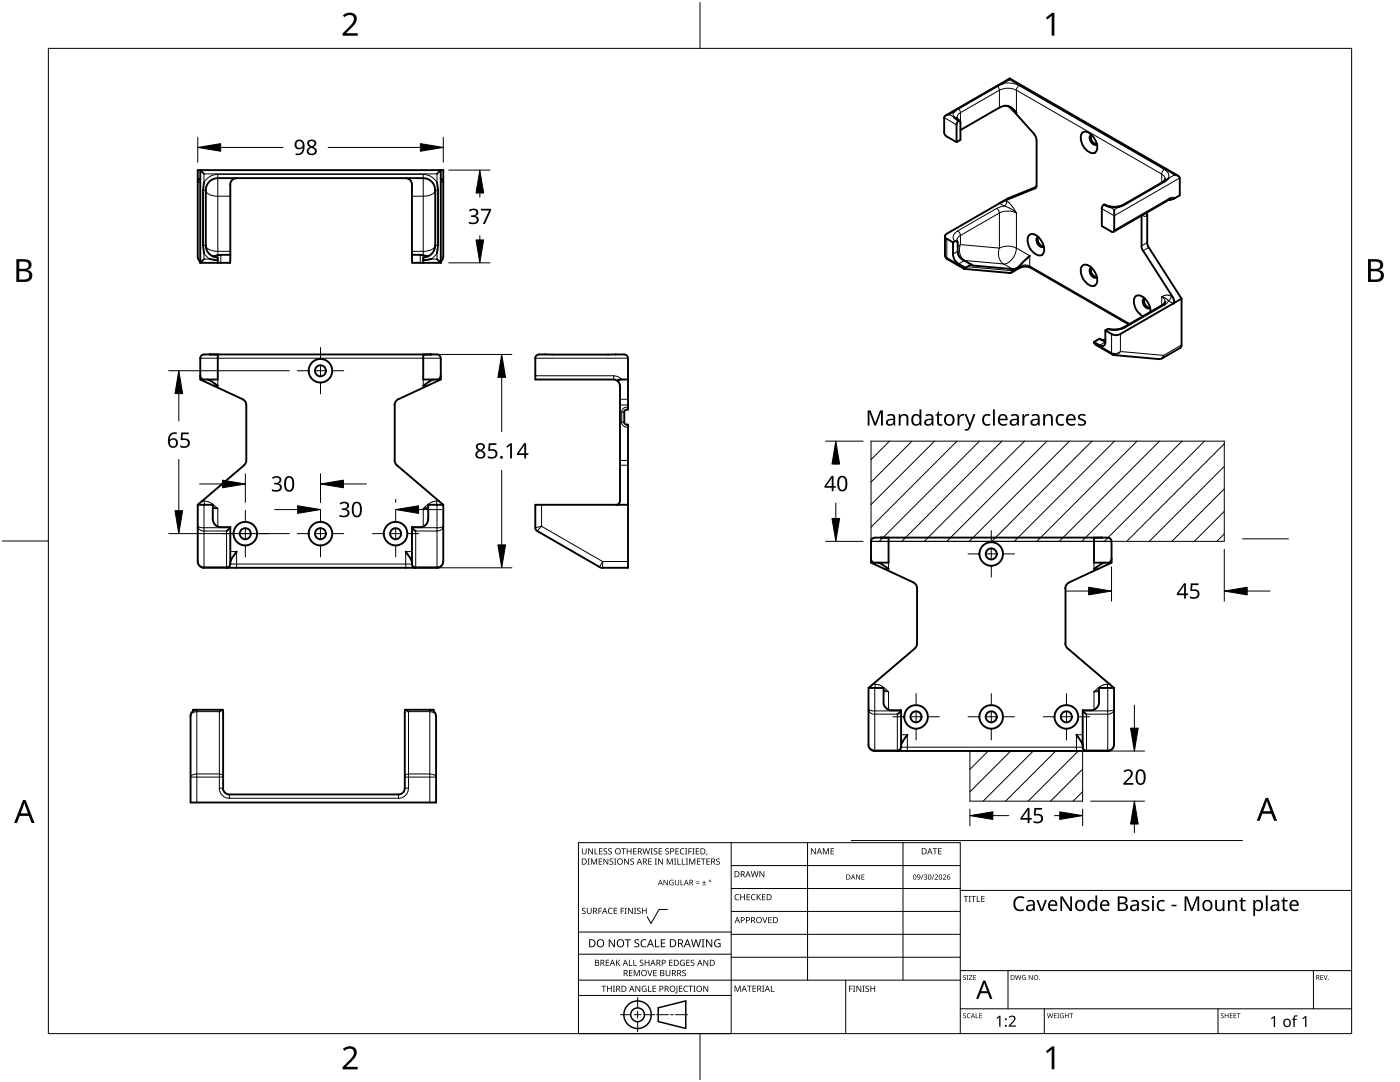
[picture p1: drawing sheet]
<svg xmlns="http://www.w3.org/2000/svg" width="279mm" height="216mm" viewBox="0 0 279 216" stroke-linecap="round" stroke-linejoin="round" font-family="sans-serif">
<g fill="none" stroke="#000" stroke-width=".38">
<path d="M200.3 16.6l-1.2 .6-7.8 4.5M201.5 15.7l-12.8 7.3M201.5 15.7l33.6 19.4M201.5 15.7v.2M40 35.6l-.3 .2-.2 .5M40.7 36.4l-.2 1.5v11l.2 1.6M40.7 34.7l-.7-.8v18.5M40.7 36.4h.1M43.4 35.6a2.38 2.38 0 0 0-2.3 2.4v10.9M47.2 35.6a1.28 1.28 0 0 0-1.3 1.2l.1 15.1M80.9 35.6a1.24 1.24 0 0 1 1.3 1.2v15.1M84.5 35.6a2.33 2.33 0 0 1 2.3 2.4"/>
<path d="M84.5 35.5h-41M86.9 37.9v11M87.2 36.4h.1M87.2 34.7l.8-.8v18.5M87.2 36.4l.2 1.5v11l-.2 1.6M87.9 35.6a.64 .64 0 0 1 .5 .7M188.4 23.5v2.8l.2 .6 .3 .4 2 1.1M189.5 22.9a.92 .92 0 0 0-1.1 .6M190.3 23.4h.1M190.3 23.4l1 .7M190.9 24.9v3.5M191 23.5l.5 .6"/>
<path d="M191.3 21.7l-1 .7M191.6 24.5v-.3l-.3-.1-.4 .8M191.7 24.4v3.5l-.8 .5M199.5 21.5l-7.8 4.5M201.2 21.2l1.1 1M201.2 21.2l-.2-.1a2.2 2.2 0 0 0-1.6 .4M201.2 21.2l1 .5 .6 .8M202.3 22.2l4.1 4.5M202.8 22.5h.1M206.3 26.8l.5 .9 .1 9.3M206.8 37.3l-5.6 2.3-12.3 7.1a.53 .53 0 0 0-.3 .5 .53 .53 0 0 0 .3 .5l1.3 .7M206.8 37l-.2 .6-6 2.4"/>
<path d="M215.9 26.6a1.44 1.44 0 0 1 2.2 .6 2.76 2.76 0 0 1 .7 3 1.15 1.15 0 0 1-1.9-.2 3.1 3.1 0 0 1-1-3.4zM217.8 26.9a1.38 1.38 0 0 0 1.1 1.9M217.8 26.9l-.1 .1a1.27 1.27 0 0 0 1.1 1.9l.1-.2M232.5 35.7l-.5 .6-8 4.6-1.7 .4-1.5-.3a.51 .51 0 0 0-.7-.1 .51 .51 0 0 0-.2 .6v.2M233.2 35.6l-1 .7-7.7 4.5-1.3 .5M233.5 39.8l-11.3 6.5M233.5 39.8h.1M234.4 34.9a.85 .85 0 0 1 1 .6M235.4 35.5v3.5l-1.2 .7-.7 .1M39.5 51.2l.1 .6 .4 .4M39.5 51.2v-17.3h49v17.3M40.7 50.5h.1"/>
<path d="M40.7 51.7l-.7 .7M41.1 49a2.39 2.39 0 0 0 2.3 2.4l.1 1M41.9 51.7h.1M41.9 51.7l1.6 .2M42.5 51.1h.1M43.5 50.9l-1 .2M44 50.9l-.6 .1M45.9 51.9v.6l-5.9-.1M46 50.8h-1.9M82.2 51.9l.1 .6 5.7-.1M82.2 50.8h1.7M83.9 50.9l.6 .1"/>
<path d="M84.5 50.9l.9 .2M85.4 51.1h.1M85.5 51.1h-.1M86 51.7l-1.5 .2M86 51.7h.1M86.8 49a2.33 2.33 0 0 1-2.3 2.4v1M87.2 51.7l.8 .7M87.2 50.5h.1M88.4 51.2l-.1 .6-.4 .4M188.6 47.1v3.8l.2 .5 .3 .3 3.3 2 9.1 .8 .5-.2 1.9-1 .7-.1 .8 .1 19.9 11.4M190.2 50.7a2.37 2.37 0 0 0 1.1 2M190.2 48.4v2.3"/>
<path d="M191 48v.2M191 48.1h-.3l-.5 .3M191 48.2l.1 .3M191.1 48.4v1.8a2.03 2.03 0 0 0 1.2 1.7M191.3 52.7l1.3 .7M192.3 51.9h.1M192.3 51.9l1.5 .9M192.6 53.4l-.2 .3M193.8 52.8l.5 .2 7.8 .7M193.8 52.8l-1.2 .6M200.6 40l-1.1 .6M203.7 52.8l-.6 .6-1 .3"/>
<path d="M205.3 47.1a1.46 1.46 0 0 1 2.3 .5 2.79 2.79 0 0 1 .6 3 1.17 1.17 0 0 1-1.9-.2 3.1 3.1 0 0 1-1-3.3zM205.5 51l-1.8 1.8M205.5 51h.1M207.2 47.3a1.43 1.43 0 0 0 1.1 1.9M207.3 47.3l-.2 .1a1.27 1.27 0 0 0 1.1 1.9l.1-.2M215.9 53.2a1.44 1.44 0 0 1 2.2 .6 2.77 2.77 0 0 1 .7 2.9 1.16 1.16 0 0 1-1.9-.1 3.1 3.1 0 0 1-1-3.4zM217.8 53.5a1.41 1.41 0 0 0 1.1 1.8M217.8 53.5h-.1a1.27 1.27 0 0 0 1.1 1.9l.1-.2M219.9 41.6v3.5l1.9 1.1 .4 .1 .1-.4M220.3 40.8l1.2 .5M221.5 41.3h.1M222.4 41.8v4.1"/>
<path d="M223.2 41.3h.1M227.8 43v6.1l.1 .6 6.1 9.6M228.4 59.6a1.43 1.43 0 0 0 1.1 1.8M228.5 59.6h-.2a1.27 1.27 0 0 0 1.1 1.9l.1-.1M228.8 42.5l.2 .5v5.4l.1 .6 6.7 10.6-12.2 7-.9 .3a3.7 3.7 0 0 1-2.1-1M234 59.3a.96 .96 0 0 1 .1 1.3M235.8 59.6v9.3l-.3 .5M40 75a.75 .75 0 0 0 .7 .7M40.7 70.7a.73 .73 0 0 0-.7 .8v4.2l8.4 4a1.22 1.22 0 0 1 .7 1.1M40.7 70.7h46.5a.69 .69 0 0 1 .7 .8M41.4 75.7l.6 .3 1.5 1M41.9 70.7h.1"/>
<path d="M41.9 70.7l1.6 .1v4.9h-2.8M43.5 77h.1M84.5 77h.1M86 70.7l-1.5 .1v4.9h2.7a.68 .68 0 0 0 .7-.7M86 70.7h.1M86.6 75.7l-.6 .3-1.5 1M88 71.5v4.2l-8.5 4a1.38 1.38 0 0 0-.8 1.1M108.8 70.7h.1M108.8 70.7h-1.2a.73 .73 0 0 0-.8 .8v4.2h15.7a1.31 1.31 0 0 1 1.2 1.3M108.8 70.7h14.1M122.9 70.7h.1M122.9 70.7h1.7"/>
<path d="M123.7 77v23M124.5 70.7a.71 .71 0 0 1 .8 .8v10.2h-.2M125.3 75.7l-1.6 .1-.4 .1v.2M218.3 68.3l1.2 .6a.69 .69 0 0 0 .8 .1 .69 .69 0 0 0 .3-.7M218.7 68l-.4 .3 .3 .5 3.9 2.1M219.7 67.8l.9 .1M220.6 65.9v2.4l-1.2-.7-.7 .4M221 65.7l-.4 .2M221.3 65.7h-.4M229.6 62.2a3.4 3.4 0 0 0-2.1-3.2 .96 .96 0 0 0-1.2 1.1 3.7 3.7 0 0 0 1.8 3M232.5 60.2l-.5 .6-8 4.6-1.2 .4-1.5-.2M232.5 60.2h.1"/>
<path d="M235.5 69.4l-4 2.2-9.1-.7M49.2 80.8l-.1 11.1-.1 .5-9.5 8.3M78.7 91.9l.5 .9 9.3 7.9M78.8 80.8v11.1M123.7 100a.74 .74 0 0 1-.7 .8M124.5 84.2l.1 .3 .5 .3M124.6 82.2v2M125.1 81.7l-.5 .3-.1 .3M125.1 84.7h.2v28.6h-5.1l-.6-.1M39.5 100.7v11.4a1.3 1.3 0 0 0 1.2 1.2M39.5 100.7h3v2.9a1.63 1.63 0 0 0 1.5 1.6M45.9 105.2l-.7 .8"/>
<path d="M45.9 105.2v7.4a.74 .74 0 0 1-.7 .7M45.9 105.2h-1.8M47.2 110.1l-1 1.5-.2 .6M47.2 110.1h.1M81 110.1h.1M81 110.1l1 1.5 .2 .6M82.3 105.2l.2 .5 .4 .3M82.3 105.2l-.1 7.4a.79 .79 0 0 0 .7 .7M85.4 103.6a1.56 1.56 0 0 1-1.5 1.6h-1.6M88.4 112.1a1.24 1.24 0 0 1-1.2 1.2h-46.5M88.5 100.7v11.3M88.5 100.7h-3v2.9"/>
<path d="M107.2 106l12.4 7.1M125.3 100.7h-18.5v4.6l.4 .7M173.8 111.5a.82 .82 0 0 0 .7 .8M174.5 107.3a.7 .7 0 0 0-.7 .7v4.3l8.5 3.9M175.2 112.3l.6 .2 1.5 1M175.8 107.3h.1M175.8 107.3h1.5v5h-2.7M177.3 113.5h.1M182.3 116.2a1.15 1.15 0 0 1 .7 1.2M183 117.3v11.1l-.1 .6-.4 .4M212.6 117.3v11.1M213.4 116.2a1.29 1.29 0 0 0-.8 1.2"/>
<path d="M218.3 113.5h.1M219.9 107.3h-1.6v5h2.8M219.9 107.3h.1M220.4 112.3l-.6 .2-1.5 1M221.1 107.3a.69 .69 0 0 1 .7 .7v4.3l-8.4 3.9M221.1 107.3h-46.5M221.8 111.5a.8 .8 0 0 1-.7 .8M173.3 137.3h3v2.9a1.61 1.61 0 0 0 1.6 1.5h1.9M173.3 137.3v11.3M182.6 129.4l-9.3 7.9M212.6 128.4l.5 1M213.1 129.4l9.2 7.9"/>
<path d="M222.3 137.3v11.3M222.3 137.3h-3v2.9a1.59 1.59 0 0 1-1.6 1.5h-1.6v7.4a.76 .76 0 0 0 .7 .8M39.2 141.6a1.23 1.23 0 0 0-1.2 1.3v17.2h49v-17.2a1.25 1.25 0 0 0-1.2-1.3M44.4 141.6l-.6 .4M44.4 141.6l.1 .6M44.5 141.6h-6v.3M44.5 157.3a1.32 1.32 0 0 0 1.3 1.2M44.5 142.2v15.1M79.5 158.5h-33.7M80.8 157.3a1.25 1.25 0 0 1-1.3 1.2M80.8 142.2v15.1M80.9 141.6l.6 .4"/>
<path d="M86.5 141.9v-.3h-5.7v.6M173.3 148.6a1.29 1.29 0 0 0 1.2 1.3M174.6 149.8h46.5M179.7 141.7l-.1 .4-.5 .4M179.8 141.7v7.4a.71 .71 0 0 1-.7 .8M181.1 146.6l-1 1.5-.3 .6M181.1 146.6h.1M214.8 146.6h.1M214.8 146.6l1 1.5 .3 .6M216.1 141.7l.7 .8M222.3 148.6a1.2 1.2 0 0 1-1.2 1.3"/>
<circle cx="63.9" cy="74" r="1.09"/>
<circle cx="63.9" cy="74" r="2.35"/>
<circle cx="48.9" cy="106.5" r="1.1"/>
<circle cx="49" cy="106.5" r="2.35"/>
<circle cx="63.9" cy="106.5" r="1.09"/>
<circle cx="63.9" cy="106.5" r="2.35"/>
<circle cx="78.9" cy="106.5" r="2.36"/>
<circle cx="79" cy="106.5" r="1.1"/>
<circle cx="197.8" cy="110.5" r="2.36"/>
<circle cx="197.8" cy="110.5" r="1.1"/>
<circle cx="182.8" cy="143" r="1.09"/>
<circle cx="182.8" cy="143" r="2.35"/>
<circle cx="197.8" cy="143" r="2.36"/>
<circle cx="197.8" cy="143" r="1.1"/>
<circle cx="212.8" cy="143" r="2.36"/>
<circle cx="212.8" cy="143" r="1.1"/>
</g>
<g fill="none" stroke="#000" stroke-width=".2">
<path d="M200.3 16.6a4.6 4.6 0 0 1 3.1 .5l-.4 .4-.2 .5a3.6 3.6 0 0 0-3.4 0v-.3l-.3-.5M200.3 16.6l1.2-.7 32.9 19-1.2 .7M203.4 17.1l29 16.7M39.5 36.3h.5M40.5 37.9l.6 .1a2.17 2.17 0 0 0 2.3 1.2l2.6-.1M40.7 36.4v-1.7h46.5v1.7M43.4 34.8a3.2 3.2 0 0 0-2.7 1.6M43.5 34.8v16.1M84.5 34.8a3.1 3.1 0 0 1 2.7 1.6M84.5 34.8v16.1M84.5 34.8h-41M86.8 38a2.1 2.1 0 0 1-2.3 1.2l-2.3-.1"/>
<path d="M86.9 37.9h.5M88 36.3h.5M188.4 23.5l2.5 1.4M190.3 22.4l-.8 .5 .8 .5-.1-.5 .1-.5M191.3 21.7l.3 .4v.4a1.17 1.17 0 0 0-.6 1M199.5 21.5v-3.5l-7.8 4.5v1.9M200.6 40a5.7 5.7 0 0 1 2.2 2.5M202.3 22.2l.6 .3v-4.5l28.9 16.7v1.7M206.7 37.5l-.1 .1M232 36.4h.2M232.4 33.8l-.4 .4-.2 .6a1.11 1.11 0 0 1 .7 .9M232.4 33.8a1.37 1.37 0 0 1 .8 1.8"/>
<path d="M233.4 39.5l-.1 .4M233.4 39.5l.6-.2 .5 .2M233.4 39.5l-11 6.4M235.4 35.5l-13 7.6-2.5-1.5M40.7 50.5l1.2 1.2M40.7 50.5v1.2h1.2M41.1 49a2.19 2.19 0 0 0 2.3 1.2l2.6-.1M41.1 48.9h-.6M44.1 50.8v1.6M83.9 50.8v1.6M86 51.7h1.2v-1.2l-.5 .7-.7 .5M86.8 49a2.11 2.11 0 0 1-2.3 1.2l-2.3-.1"/>
<path d="M86.9 48.9h.5M188.6 50.8l.3 .6M188.9 51.4l.2 .4M189 51.4l3.6 2.1M189 47.7v3.7M191 48a1.25 1.25 0 0 1 .6-1v-.4l-.3-.4a1.18 1.18 0 0 0-1.1 1.2l.3 .8M191.1 49.3l.5-.5a2.81 2.81 0 0 0 .9 3.2l-.2-.1M191.1 50.2l-.9 .5M191.7 47l7.8-4.5v7l-7.8-.7zM192.5 52l-1.2 .7M193.1 53.2l8.9 .8M194.3 53l-1.8-1 7.8 .7 1.8 1"/>
<path d="M198.9 41.6l-7.8 4.5M199.4 49.5a3.6 3.6 0 0 1 3.4 0 3.3 3.3 0 0 1-2.5 3.2 2.75 2.75 0 0 1-.9-3.2zM199.5 40.6l.9 .5M200.4 41.1l-1.5 .5 .5 .6v.3a4 4 0 0 1 3.4 0M200.4 41.1l1.4 .6 1 .8M200.9 40.2l-.1 .5-.4 .4M202.1 54l-.1 .3M202.1 54l-.7 .5M202.8 42.5h.1M202.9 42.5v7l2.6 1.5v2.1M203.7 53.1l-.2 .3M203.7 53.1l.9-.2 .9 .2"/>
<path d="M203.7 53.1l-1.5 .9M203.7 52.8v.3M205.5 53.1l.2 .3M205.5 53.1l20 11.5M221.5 41.3l.9 .5 .8-.4h-1.7M224.2 40.9h.3M228 42.9a.5 .5 0 0 0 .5 .3 .5 .5 0 0 0 .4-.2M229 48.4l-1.2 .7M229.3 49.4l-1.2 .6M231.8 59.3a1.07 1.07 0 0 1 .7 .9M231.8 59.2h.1M231.8 59.2v1.7"/>
<path d="M231.8 59.2l1.2-.3 1 .4M231.8 59.2l.8 .3 1.5 1.1M233.7 59.1l-.1 .5-.7 .9-.5 .4h-.4M40 71.5h48M40.7 75.7v.4M43.5 75.7v1.3h-.8M84.5 75.7v1.3h.8M87.2 75.7v.4M106.8 75h15.7v.7M106.8 71.5h18.5M122.5 75l.7 .1 .8 .6M123.7 79.7h1.6"/>
<path d="M218.4 68.4l3.4 2M219.9 67.8l.7 .4M220.6 68.3l-1.1 .6M221.8 70.4l.2 .3M221.8 66.6v3.8M223.6 70.1a1.31 1.31 0 0 1-1.2 .8M223.6 70.1l-1 .4-.8-.1M223.6 66.6v3.5M224.2 65.4h.4a5.4 5.4 0 0 1-3.7 .3M231.9 71.5l.3-.5a1.06 1.06 0 0 1-1 .7M232.4 60.9l-7.8 4.5M235.8 68.8l-3.6 2.1-8.6-.8"/>
<path d="M40.8 100a3.8 3.8 0 0 1 2.7 1.5M40.8 100v.7M40.8 100h-.5M87.1 100a3.8 3.8 0 0 0-2.6 1.5M87.1 100v.7M87.6 100h-.5M124.1 84.2a.99 .99 0 0 0 1.2 1M124.6 82.2h-.5v2M124.6 84.2h-.5M125.3 81.3l-.1-.1a.99 .99 0 0 0-1.1 1.1M125.3 92.8h-1.6M125.3 80.8h-1.6"/>
<path d="M125.3 91.9h-1.6M39.5 112.1a1.2 1.2 0 0 0 1.2 1.1M40.7 105.3l-.9-.1-.3-.2a1.11 1.11 0 0 0 1.2 1M40.7 106h4.5v7.3M40.7 105.3h5.2M40.7 113.1h4.5M40.7 100.7v12.6M42.5 101.1l1 .4M42.5 101.5h1M43.5 101.5h.1M43.5 101.5v3.6M45.9 112.5a.69 .69 0 0 1-.7 .7"/>
<path d="M46 110.1h1.2v3.2M46 112.5h36.2M82.2 112.5a.74 .74 0 0 0 .7 .7M82.2 110.1h-1.2v3.2M82.3 105.3h4.9l.9-.1 .3-.2a1.05 1.05 0 0 1-1.2 1h-4.2v7.3M83 113.1h4.2M84.5 101.5v3.6M84.5 101.5h1M84.5 101.5h.1M85.5 101.1l-1 .4M87.2 100.7v12.6M88.4 112.1a1.14 1.14 0 0 1-1.2 1.1"/>
<path d="M108.1 105l12.2 7M108.1 100.7v4.3M108.1 105l-.9 1M108.1 105l-1.3 .3M120.3 112v1.3M120.3 112l-.7 1.1M125.3 112h-5M173.8 108h48M174.6 112.3v.3M177.3 112.3v1.2h-.8M218.3 112.3v1.2h.8M221.1 112.3v.3"/>
<path d="M174.2 136.5h.4M174.6 137.3v12.4M174.6 136.5a3.8 3.8 0 0 1 2.7 1.5M174.6 136.5v.8M176.3 137.7l1 .3M176.3 138h1M177.3 138h.1M177.3 138v3.6M218.3 138h1M218.3 138v3.6M218.3 138h.1M219.3 137.7l-1 .3"/>
<path d="M221 136.5a3.8 3.8 0 0 0-2.7 1.5M221 136.5h.5M221 136.5v.8M221.1 137.3v12.5M39.2 154.5a1.06 1.06 0 0 0-1.2 .6h6.5M39.2 142a1.11 1.11 0 0 0-1.2 .9M39.3 142h4.5v15.3h.7M39.3 141.6v18.5M43.8 157.3a2.04 2.04 0 0 0 2 2M43.8 154.5a.55 .55 0 0 1 .7 .3M43.8 154.4h-4.5M45.8 158.5v.8h33.7v-.8"/>
<path d="M81.5 157.3a1.98 1.98 0 0 1-2 2M81.5 154.5h-.4l-.3 .3M85.8 154.5a1 1 0 0 1 1.2 .6h-6.2M85.8 142a1.06 1.06 0 0 1 1.2 .9M85.8 141.6v18.5M85.8 154.4h-4.3M85.8 142h-4.3v15.3h-.7M173.3 148.6a1.19 1.19 0 0 0 1.2 1.1M174.5 141.9l-.8-.1-.4-.2a1.16 1.16 0 0 0 1.2 .9M174.6 149.7h4.5a.75 .75 0 0 0 .7-.6h36.3a.73 .73 0 0 0 .7 .6M174.6 141.9h5.1M174.6 149.7v.1"/>
<path d="M174.6 142.5h4.5v7.3M179.8 146.6h1.3v3.2M216.1 146.6h-1.3v3.2M216.2 141.9h4.9l.9-.1 .3-.2a1.08 1.08 0 0 1-1.2 .9M221.1 142.5h-4.3v7.3M222.3 148.6a1.11 1.11 0 0 1-1.2 1.1h-4.3"/>
</g>
<g fill="#000">
<circle cx="190.3" cy="23.4" r=".19"/>
<circle cx="221.5" cy="41.3" r=".19"/>
<circle cx="175.8" cy="107.3" r=".19"/>
</g>
<g fill="none" stroke="#000" stroke-width=".2">
<path d="M177.5 88l-3.7 3.7M182 88l-8.2 8.2M186.5 88l-12.7 12.7M191 88l-17.2 17.2M195.5 88l-20 20M200 88l-20 20M204.5 88l-20 20M209 88l-20 20M213.4 88l-20 20M217.9 88l-20 20M222.4 88l-20 20M226.9 88l-20 20"/>
<path d="M231.4 88l-20 20M235.9 88l-20 20M240.4 88l-20 20M244.3 88.6l-19.4 19.4M244.3 93.1l-14.9 14.9M244.3 97.5l-10.4 10.5M244.3 102l-6 6M244.3 106.5l-1.5 1.5M197.2 149.9l-3.6 3.6M201.7 149.9l-8.1 8.1M206.2 149.9l-10 10M210.7 149.9l-10 10"/>
<path d="M215.2 149.9l-10 10M216.1 153.5l-6.4 6.4M216.1 158l-1.9 1.9"/>
</g>
<path d="M173.8 88h70.5v20h-70.5zM193.6 149.9h22.5v10h-22.5z" fill="none" stroke="#000" stroke-width=".2"/>
<path d="M9.7 9.7h260v196.5h-260z" fill="none" stroke="#000" stroke-width=".2"/>
<path d="M139.7 .5v9.2M.5 108h9.2M248 107.5h9.1M139.7 206.2v9.2" fill="none" stroke="#000" stroke-width=".2"/>
<g fill="#000">
<path d="M68.4 3.1a1.64 1.64 0 0 1 2.8 .4 2.52 2.52 0 0 1-1.2 2.2l-.9 .9h2.3v.5h-3v-.4l1.2-1.2a1.95 1.95 0 0 0 .9-2.2 1.23 1.23 0 0 0-1.8 .1zM208.7 3.5l1.3-.9h.4v4.5h-.5v-4l-.9 .8zM68.4 209.3a1.64 1.64 0 0 1 2.8 .4 2.52 2.52 0 0 1-1.2 2.2l-.9 1h2.3v.5h-3v-.5l1.2-1.2a1.95 1.95 0 0 0 .9-2.1 1.23 1.23 0 0 0-1.8 .1zM208.7 209.8l1.3-1h.4v4.6h-.5v-4l-.9 .7z"/>
<path d="M3.3 51.7h1.3a1.28 1.28 0 0 1 1.7 1.3 1.04 1.04 0 0 1-.9 .9 1.23 1.23 0 0 1 1 1.5 1.23 1.23 0 0 1-1.5 .9h-1.6zM3.8 54.1v1.7h1a.86 .86 0 0 0 1-.9 .86 .86 0 0 0-1.1-.8zM3.8 52.2v1.4h.9a.78 .78 0 0 0 1-.7 .78 .78 0 0 0-1.1-.7z"/>
<path d="M273 51.7h1.3a1.28 1.28 0 0 1 1.7 1.3 1.04 1.04 0 0 1-.8 .9 1.23 1.23 0 0 1 1 1.5 1.23 1.23 0 0 1-1.6 .9h-1.6zM273.6 54.1v1.7h.9a.86 .86 0 0 0 1.1-.9 .86 .86 0 0 0-1.1-.8zM273.6 52.2v1.4h.8a.78 .78 0 0 0 1-.7 .78 .78 0 0 0-1.1-.7z"/>
<path d="M4.6 159.6h.5l1.8 4.6h-.6l-.6-1.4h-1.8l-.5 1.4h-.6zM4.8 160.2l-.7 2.1h1.5z"/>
<path d="M252.6 159.2h.5l1.8 4.6h-.6l-.6-1.4h-1.8l-.5 1.4h-.6zM252.8 159.8l-.7 2.1h1.5z"/>
</g>
<g fill="none" stroke="#000" stroke-width=".2">
<path d="M145.9 168.1v38.1h-30.5v-38.1h76.2v38.1M145.9 172.7h45.7M145.9 177.3h45.7M161.2 168.1v27.5M169.9 167.7h78.1M180.2 168.1v27.5M191.6 177.7h78.1M115.4 198.6h30.5M115.4 195.6h76.2M115.4 190.4h30.5M115.4 186h30.5M127.3 199v2.1"/>
<path d="M133.2 181.5h-1.7l-1.6 2.8-.7-1.4M145.9 181.9h45.7M145.9 186.4h45.7M145.9 191h45.7M168.8 195.6v10.6M191.6 193.7h78.1M201.2 193.7v7.6M262.1 193.7v7.6M123.8 202.5h2.1M126.6 202.5h1.3M127.3 201.8v1.4M127.3 203.8v2.1"/>
<path d="M128.6 202.5h2.1M131 202.5h2.4M133.8 202.5h.6M134.8 202.5h2.4M191.6 201.3h78.1M208.4 201.3v4.9M243.1 201.3v4.9"/>
</g>
<g fill="#000">
<path d="M116.1 169.3h.2v.8a.32 .32 0 0 0 .3 .3 .32 .32 0 0 0 .3-.3v-.8h.2v.8a.47 .47 0 0 1-.5 .4 .47 .47 0 0 1-.5-.5zM117.3 171.3h.4l-.1 .1v1l.1 .1h-.4l.1-.1v-1zM117.4 169.3h.2l.6 1v-1h.1v1.2h-.1l-.7-1v1h-.1zM117.9 171.3h.3l.3 1 .4-1h.3v1.2h-.2v-1l-.4 1h-.1l-.4-1v1h-.2zM118.7 169.3h.1v1h.6v.2h-.7zM119.5 171.3h.7v.1h-.6v.4h.5v.2h-.5v.4h.6v.1h-.7zM119.6 169.3h.6v.1h-.5v.4h.5v.1h-.5v.4h.5v.2h-.6zM120.5 169.4l.4-.1h.3l-.1 .1a.25 .25 0 0 0-.4-.1 .25 .25 0 0 0 0 .4l.4 .3 .1 .2-.3 .3-.5-.1v-.1h.2a.27 .27 0 0 0 .4-.1 .27 .27 0 0 0-.3-.3l-.2-.2zM120.4 171.3h.2l.7 1-.1-1h.2v1.2h-.2l-.6-1v1h-.2zM121.4 169.4l.5-.1h.2v.1a.25 .25 0 0 0-.4-.1 .25 .25 0 0 0 0 .4l.4 .3v.2l-.2 .3-.5-.1v-.1h.1a.27 .27 0 0 0 .5-.1 .27 .27 0 0 0-.4-.3l-.2-.2zM121.7 171.4l.4-.1 .3 .1-.1 .1a.25 .25 0 0 0-.4-.1 .25 .25 0 0 0 0 .4 .42 .42 0 0 1 .5 .5 .42 .42 0 0 1-.7 .2l-.1-.2 .2 .1a.27 .27 0 0 0 .5-.2 .27 .27 0 0 0-.4-.3l-.2-.2zM122.6 171.3h.4l-.1 .1v1l.1 .1h-.4l.1-.1v-1z"/>
<path d="M124 169.3h.9v.1h-.4v1.1h-.1v-1.1h-.4zM124.6 171.3h.1l.7 1v-1h.1v1.2h-.2l-.6-1v1h-.1zM125.1 169.3h.1v.5h.7v-.5h.1v1.2h-.1v-.6h-.7v.6h-.1zM125.8 171.4l.5-.1 .2 .1v.1a.25 .25 0 0 0-.4-.1 .25 .25 0 0 0 0 .4 .42 .42 0 0 1 .4 .5 .42 .42 0 0 1-.7 .2v-.2l.1 .1a.27 .27 0 0 0 .5-.2 .27 .27 0 0 0-.4-.3l-.2-.2zM126.4 169.3h.6v.1h-.5v.4h.5v.1h-.5v.4h.5v.2h-.6zM128.2 169.3h.2l.2 1 .3-1h.2l.2 1 .3-1h.1l-.3 1.2h-.1l-.3-1.1-.3 1.1h-.2zM129.4 171.3h.7v.1h-.6v.4h.5v.2h-.5v.4h.6v.1h-.7zM129.8 169.3h.5l-.2 .1v1l.2 .1h-.5l.2-.1v-1zM130.7 171.3h.4l-.1 .1v1l.1 .1h-.4l.1-.1v-1zM130.5 169.4l.4-.1h.3l-.1 .1a.25 .25 0 0 0-.4-.1 .25 .25 0 0 0 0 .4l.4 .3 .1 .2-.2 .3-.6-.1v-.1h.2a.27 .27 0 0 0 .4-.1 .27 .27 0 0 0-.3-.3l-.2-.2zM131.4 169.3h.7v.1h-.5v.4h.5v.1h-.5v.4h.5v.2h-.7zM131.3 171.3h.2l.7 1v-1h.1v1.2h-.2l-.6-1v1h-.2z"/>
<path d="M132.4 175.6h.2l.6 .9v-.9h.1v1h-.2l-.6-.9v.9h-.1zM132.8 169.4l.4-.1h.3l-.1 .1a.25 .25 0 0 0-.3-.1 .25 .25 0 0 0 0 .4l.4 .3v.2l-.2 .3-.5-.1v-.1h.1a.27 .27 0 0 0 .5-.1 .27 .27 0 0 0-.4-.3l-.2-.2zM133.1 171.3h.2l.4 1 .4-1h.2v1.2h-.2v-1l-.4 1h-.1l-.4-1v1h-.1zM133.7 175.7l.5-.2 .2 .1v.1a.45 .45 0 0 0-.7 .4 .45 .45 0 0 0 .6 .4v-.3h-.2v-.1h.3v.5a.6 .6 0 0 1-.8-.1 .6 .6 0 0 1 .1-.8zM134.5 171.3h.5l-.2 .1v1l.2 .1h-.5l.2-.1v-1zM135.2 171.3h.1v1.1h.6v.1h-.7zM134.8 169.3h.7v.1h-.6v.4h.5v.1h-.5v.4h.6v.2h-.7zM134.7 175.6h.1v.7a.28 .28 0 0 0 .3 .2 .28 .28 0 0 0 .3-.2v-.7h.1v.7a.42 .42 0 0 1-.4 .4 .42 .42 0 0 1-.4-.4zM135.8 175.6h.2v.9h.4v.1h-.6zM136.1 171.3h.1v1.1h.6v.1h-.7zM135.8 169.4l.4-.1h.4l-.1 .1h-.2a.49 .49 0 0 0-.4 .6 .49 .49 0 0 0 .7 .3 .52 .52 0 0 1-.7 .1 .52 .52 0 0 1-.2-.6zM136.7 169.3h.5l-.2 .1v1l.2 .1h-.5l.2-.1v-1z"/>
<path d="M136.9 171.3h.4l-.1 .1v1l.1 .1h-.4l.1-.1v-1zM137.4 169.3h.7v.1h-.6v.4h.5v.2h-.5v.5h-.1zM137.5 171.3h.3l.3 1 .4-1h.3v1.2h-.2v-1l-.4 1h-.1l-.4-1v1h-.2zM138.2 169.3h.4l-.1 .1v1l.1 .1h-.4l.1-.1v-1zM138.9 176.2h.7v.1h-.7zM138.9 175.9h.7v.1h-.7zM138.9 169.3h.6v.1h-.5v.4h.5v.1h-.5v.4h.5v.2h-.6zM139.1 171.3h.7v.1h-.6v.4h.5v.2h-.5v.4h.6v.1h-.7zM140.1 176.5h.8v.1h-.8zM139.9 171.3h.9v.1h-.4v1.1h-.1v-1.1h-.4zM140.5 175.7h.1v.3h.3v.2h-.3v.3h-.1v-.3h-.4v-.2h.4zM141 170.3h.2l-.3 .4z"/>
<path d="M141 171.3h.7v.1h-.6v.4h.5v.2h-.5v.4h.6v.1h-.7zM143 171.4l.4-.1 .2 .1v.1a.25 .25 0 0 0-.4-.1 .25 .25 0 0 0 0 .4 .42 .42 0 0 1 .5 .5 .42 .42 0 0 1-.7 .2l-.1-.2 .2 .1a.27 .27 0 0 0 .4-.2 .27 .27 0 0 0-.3-.3l-.3-.2zM146.8 178.6l.4-.2 .3 .1v.1a.49 .49 0 0 0-.7 .4 .49 .49 0 0 0 .7 .5 .52 .52 0 0 1-.7 0 .52 .52 0 0 1-.2-.6zM147.7 178.4h.2v.5h.6v-.5h.2v1.2h-.2v-.5h-.6v.5h-.2zM149 178.4h.7v.1h-.5v.4h.4v.2h-.4v.4h.5v.1h-.7zM150 178.6l.5-.2 .3 .1-.1 .1a.49 .49 0 0 0-.7 .4 .49 .49 0 0 0 .8 .5 .52 .52 0 0 1-.7 0 .52 .52 0 0 1-.2-.6zM149.8 173.8h.2l.3 1.1 .2-1.1h.2l.3 1.1 .2-1.1h.2l-.3 1.2h-.2l-.3-1-.3 1h-.1zM151 178.4h.2v.6l.5-.6h.2l-.5 .5 .5 .7h-.2l-.4-.6-.1 .6h-.2zM151.6 173.8h.1l.7 1v-1h.1v1.2h-.1l-.7-1v1h-.1zM152.1 178.4h.7v.1h-.6v.4h.5v.2h-.5v.4h.6v.1h-.7zM161.8 169.3h.2l.7 1v-1h.1v1.2h-.2l-.6-1v1h-.2zM164.2 169.3h.2l.4 .9 .4-.9h.2v1.2h-.1v-1.1l-.4 1.1h-.1l-.4-1.1v1.1h-.2z"/>
<path d="M165.8 169.3h.6v.1h-.5v.4h.5v.1h-.5v.4h.5v.2h-.6zM170.8 174.5h.2l.5 .8v-.8h.2v1h-.2l-.5-.8v.8h-.2zM171.9 174.5h.6v.1h-.4v.3h.4v.1h-.4v.4h.4v.1h-.6zM184.2 174.5h.1l-.4 1h-.1zM184.4 174.6h.5l.1 .2-.2 .2a.32 .32 0 0 1 .2 .4 .32 .32 0 0 1-.5 .1l-.1-.1a.26 .26 0 0 0 .4 .1 .26 .26 0 0 0 0-.4l-.3-.2a.23 .23 0 0 0 .3 0 .23 .23 0 0 0-.1-.4 .23 .23 0 0 0-.3 .2zM186.3 174.5h.2l-.4 1h-.2zM186.1 169.3h.9v.1h-.3v1.1h-.2v-1.1h-.4zM186.5 174.6a.37 .37 0 0 1 .6 0 .37 .37 0 0 1-.2 .6l-.2 .2h.5v.1h-.7l.3-.4a.27 .27 0 0 0 .3-.3 .27 .27 0 0 0-.4-.2zM187.2 169.3h.7v.1h-.5v.4h.5v.1h-.5v.4h.5v.2h-.7zM188.2 174.6a.37 .37 0 0 1 .6 0 .37 .37 0 0 1-.3 .6l-.2 .2h.5v.1h-.6l.2-.4a.27 .27 0 0 0 .3-.3 .27 .27 0 0 0-.4-.2zM192.3 178.8h.9v.1h-.3v1.1h-.2v-1.1h-.4zM193.3 178.8h.5l-.2 .1v1l.2 .1h-.5l.2-.1v-1z"/>
<path d="M193.8 178.8h1v.1h-.4v1.1h-.2v-1.1h-.4zM194.9 178.8h.2v1.1h.5v.1h-.7zM195.8 178.8h.7v.1h-.5v.4h.5v.1h-.5v.5h.5v.1h-.7zM202.6 179.2a1.63 1.63 0 0 1 1.8-.2l-.1 .3a1.14 1.14 0 0 0-1.4 .1 1.14 1.14 0 0 0-.2 1.4 1.11 1.11 0 0 0 1.6 .6v.3a1.5 1.5 0 0 1-1.8-.3 1.5 1.5 0 0 1-.1-1.9zM242.5 179.6h.4v1.4a.59 .59 0 0 0 .7 .5 .59 .59 0 0 0 .4-.8v-1.1h.4v2.2h-.3l-.1-.3a.84 .84 0 0 1-.9 .3 .84 .84 0 0 1-.6-.8zM116.2 181.3l.4-.2 .3 .1-.1 .1a.25 .25 0 0 0-.4-.1 .25 .25 0 0 0 0 .4l.4 .2 .1 .3-.3 .3-.5-.1v-.1h.2a.27 .27 0 0 0 .4-.1 .27 .27 0 0 0-.3-.3l-.2-.2zM117.1 181.1h.2v.8a.32 .32 0 0 0 .3 .3 .32 .32 0 0 0 .3-.3v-.8h.2v.8a.47 .47 0 0 1-.5 .5 .47 .47 0 0 1-.5-.5zM119.4 181.1h.7v.2h-.5v.4h.5v.1h-.5v.6h-.2zM120 196.7h1v.1h-.4v1.1h-.2v-1.1h-.4zM120.9 191.5h.7v.1h-.5v.4h.4v.2h-.4v.4h.5v.1h-.7zM121.5 181.3l.4-.2 .4 .1-.1 .1a.49 .49 0 0 0-.7 .5 .49 .49 0 0 0 .7 .4 .52 .52 0 0 1-.6 .1 .52 .52 0 0 1-.3-.6zM121.1 196.7h.2v.5h.6v-.5h.2v1.2h-.2v-.6h-.6v.6h-.2z"/>
<path d="M121.5 187.4h.2l.9 1.3v-1.3h.1v1.6h-.2l-.8-1.3v1.3h-.2zM122.3 196.7h.4l-.1 .1v1l.1 .1h-.4l.2-.1v-1zM122.5 181.1h.7v.2h-.6v.4h.5v.1h-.5v.4h.6v.2h-.7zM122.9 191.5h.2v.6l.5-.6h.2l-.5 .5 .5 .7h-.2l-.4-.6-.1 .6h-.2zM123.9 181.1h.6v.2h-.5v.4h.5v.1h-.5v.6h-.1zM124.7 181.1h.4l-.2 .2v.9l.2 .2h-.4l.1-.2v-.9zM124.7 187.4h1.2v.2h-.5v1.4h-.2v-1.4h-.5zM125.5 191.5h.2v1.1h.5v.1h-.7zM125.5 193.6h.7v.1h-.5v.4h.5v.1h-.5v.4h.5v.2h-.7zM125.3 181.1h.2l.7 1.1-.1-1.1h.2v1.3h-.2l-.6-1v1h-.2zM126.4 191.5h.2v1.1h.5v.1h-.7zM126.5 181.1h.5l-.2 .2v.9l.2 .2h-.5l.2-.2v-.9z"/>
<path d="M126.5 193.6h.2l.4 1 .4-1h.2v1.2h-.2v-1.1l-.4 1.1h-.1l-.4-1.1v1.1h-.1zM126.7 187.6l.3-.2 .6 .1-.2 .1a.33 .33 0 0 0-.6 .2 .33 .33 0 0 0 .4 .4 .47 .47 0 0 1 .4 .6 .47 .47 0 0 1-.7 .2h-.3v-.2h.2a.35 .35 0 0 0 .6-.2 .35 .35 0 0 0-.5-.4l-.3-.2zM126.8 196.7h.2l.6 1v-1h.2v1.2h-.2l-.7-1 .1 1h-.2zM127.2 181.3l.4-.2 .3 .1-.1 .1a.25 .25 0 0 0-.4-.1 .25 .25 0 0 0 0 .4l.4 .2 .1 .3-.3 .3-.5-.1v-.1h.2a.27 .27 0 0 0 .4-.1 .27 .27 0 0 0-.3-.3l-.2-.2zM127.7 191.6l.5-.1 .2 .1v.1a.25 .25 0 0 0-.4-.1 .25 .25 0 0 0 0 .4l.4 .2v.3l-.2 .2h-.5v-.2l.1 .1a.27 .27 0 0 0 .5-.2 .27 .27 0 0 0-.4-.3l-.2-.2zM128 187.6l.6-.2 .4 .1v.2a.64 .64 0 0 0-1 .5 .64 .64 0 0 0 1 .6v.2a.83 .83 0 0 1-1.1-.3 .83 .83 0 0 1 .1-1.1zM128.2 196.8l.6-.1 .2 .1v.1a.5 .5 0 0 0-.8 .4 .5 .5 0 0 0 .7 .5v-.4h-.3v-.1h.4v.6a.66 .66 0 0 1-.8-.2 .66 .66 0 0 1 0-.9zM128.1 181.1h.2v.6h.6v-.6h.2v1.3h-.2v-.6h-.6v.6h-.2zM129.2 193.6h.1l.4 1 .3-1h.2l-.4 1.2h-.2zM129.3 196.7h.2v1.1h.5v.1h-.7zM128.7 191.5h.1v.5h.6v-.5h.2v1.2h-.2v-.5h-.6v.5h-.1zM130.7 187.4h.2v1.4h.7v.2h-.9z"/>
<path d="M130.2 196.7h.7v.1h-.5v.4h.5v.1h-.5v.5h.5v.1h-.7zM130.4 193.6h.6v.1h-.5v.4h.5v.1h-.5v.4h.5v.2h-.6zM131.9 187.4h.9v.2h-.7v.5h.6v.2h-.6v.5h.7v.2h-.9zM132.8 193.6h.2v.7a.32 .32 0 0 0 .3 .4 .32 .32 0 0 0 .3-.4v-.7h.2v.7a.47 .47 0 0 1-.5 .5 .47 .47 0 0 1-.5-.5zM133.5 191.5h.7v.1h-.5v.4h.5v.2h-.5v.4h.5v.1h-.7zM135 196.7h.2v1.3l-.1 .2h-.3l-.1-.1 .3-.2zM135.5 196.7h.7v.1h-.5v.4h.4v.1h-.4v.5h.5v.1h-.7zM135.8 191.7l.5-.2 .4 .1-.1 .1a.5 .5 0 0 0-.8 .4 .5 .5 0 0 0 .7 .5v-.4h-.2v-.1h.4v.6a.66 .66 0 0 1-.9-.1 .66 .66 0 0 1 0-.9zM136.2 193.7l.4-.2 .3 .1-.1 .1a.25 .25 0 0 0-.4-.1 .25 .25 0 0 0 0 .4 .42 .42 0 0 1 .5 .6 .42 .42 0 0 1-.7 .2l-.1-.2h.2a.27 .27 0 0 0 .5-.1 .27 .27 0 0 0-.4-.3l-.2-.2zM136.5 196.8l.5-.1 .3 .1-.1 .1a.49 .49 0 0 0-.7 .4 .49 .49 0 0 0 .8 .4 .52 .52 0 0 1-.7 .1 .52 .52 0 0 1-.2-.6zM137 191.5h.7v.1h-.6v.4h.5v.2h-.5v.4h.6v.1h-.7zM137.4 196.7h.9v.1h-.4v1.1h-.1v-1.1h-.4z"/>
<path d="M137.9 191.6l.4-.1 .3 .1-.1 .1a.25 .25 0 0 0-.4-.1 .25 .25 0 0 0 0 .4l.4 .2 .1 .3-.2 .2h-.6v-.2l.2 .1a.27 .27 0 0 0 .5-.2 .27 .27 0 0 0-.4-.3l-.2-.2zM138.4 196.7h.4l-.1 .1v1l.1 .1h-.4l.1-.1v-1zM137.9 187.4h.2l.3 1.4 .4-1.4h.2l.4 1.4 .3-1.4h.2l-.4 1.6h-.2l-.4-1.3-.4 1.3h-.2zM140 187.4h.6l-.2 .2v1.3l.2 .1h-.6l.2-.1v-1.3zM140.4 196.7h.1l.7 1v-1h.1v1.2h-.1l-.7-1v1h-.1zM140.4 191.5h.2l.6 1v-1h.1v1.2h-.1l-.7-1v1h-.1zM140.9 187.4h.2l.9 1.3v-1.3h.2v1.6h-.3l-.8-1.3v1.3h-.2zM142.7 187.6l.7-.2 .4 .1-.1 .2a.65 .65 0 0 0-1 .5 .65 .65 0 0 0 .9 .6v-.4h-.3v-.2h.5v.7a.86 .86 0 0 1-1.1-.1 .86 .86 0 0 1 0-1.2zM146.6 196.7h.2l.4 1 .4-1h.2v1.2h-.1v-1.1l-.4 1.1h-.2l-.4-1.1v1.1h-.1zM149.1 196.7h.9v.1h-.4v1.1h-.1v-1.1h-.4zM150.2 196.7h.7v.1h-.6v.4h.5v.1h-.5v.5h.6v.1h-.7zM152.1 183h.2l.3 1 .4-1h.2l-.5 1.2h-.1z"/>
<path d="M152.1 196.7h.4l-.1 .1v1l.1 .1h-.4l.1-.1v-1zM153.8 196.7h.2v1.1h.5v.1h-.7zM153.3 183h.7v.1h-.5v.4h.5v.1h-.5v.5h.5v.1h-.7zM169.5 196.7h.6v.1h-.5v.5h.5v.1h-.5v.5h-.1zM170.2 196.7h.5l-.2 .1v1l.2 .1h-.5l.2-.1v-1zM170.9 196.7h.2l.6 1v-1h.2v1.2h-.2l-.6-1v1h-.2zM172.1 196.7h.5l-.2 .1v1l.2 .1h-.5l.2-.1v-1zM172.8 196.8l.4-.1h.2v.2a.25 .25 0 0 0-.4-.1 .25 .25 0 0 0 0 .4l.4 .2 .1 .3-.3 .2h-.5v-.2l.2 .1a.27 .27 0 0 0 .4-.2 .27 .27 0 0 0-.3-.3l-.3-.2zM173.7 196.7h.2v.5h.6v-.5h.2v1.2h-.2v-.6h-.6v.6h-.2zM192.2 194.7l.4-.1h.2l-.1 .1a.24 .24 0 0 0-.3 0 .24 .24 0 0 0-.1 .3 .24 .24 0 0 0 .4 .1l.1 .1-.1 .3h-.4l-.1-.1a.24 .24 0 0 0 .3 .1 .24 .24 0 0 0 .1-.3l-.4-.3zM192.9 194.6h.4l-.1 .1v.7l.1 .1h-.4l.1-.1v-.7zM193.4 194.6h.6l-.5 .8h.6v.1h-.7l.5-.8h-.5z"/>
<path d="M194.2 194.6h.6v.1h-.4v.3h.4v.1h-.4v.3h.4v.1h-.6zM202.6 194.6h.1l.2 .8 .2-.8h.2l.2 .8 .2-.8h.1l-.2 .9h-.2l-.2-.8-.2 .8h-.2zM204.1 194.7l.3-.1h.3l-.1 .1a.4 .4 0 0 0-.6 .4 .4 .4 0 0 0 .6 .3v-.3l-.2-.1h.3v.5a.53 .53 0 0 1-.7-.1 .53 .53 0 0 1 .1-.7zM205.3 194.6h.2l.5 .8v-.8h.1v.9h-.2l-.5-.8v.8h-.1zM206.9 179.6h.3l.7 1.9 .6-1.9h.4l-.8 2.2h-.4zM211.6 178.9h.5l1.5 2.4v-2.4h.3v2.9h-.4l-1.6-2.4 .1 2.4h-.4zM227.9 179.8a1.29 1.29 0 0 1 1.4-.1l-.1 .3-.4-.1a.35 .35 0 0 0-.6 .1 .35 .35 0 0 0 .4 .5l.6 .3 .2 .4a1 1 0 0 1-1.6 .5v-.3l.7 .1 .5-.1v-.4l-.5-.2a.65 .65 0 0 1-.6-1zM231.1 179.9l.4-.3h.5l.5 .1-.2 .3a.8 .8 0 0 0-1.1 .7 .8 .8 0 0 0 1.1 .7h.1v.3l-.5 .1a1.17 1.17 0 0 1-1-.7 1.17 1.17 0 0 1 .2-1.2zM233.8 180.5h1v.3h-1zM236.4 178.9h.6l.9 2.4 .9-2.4h.5v2.9h-.3v-2.6l-1 2.6h-.3l-1-2.6 .1 2.6h-.4zM245.1 179.6h.3v.3a.83 .83 0 0 1 .9-.3 .83 .83 0 0 1 .6 .8v1.4h-.3v-1.4a.59 .59 0 0 0-.8-.5 .59 .59 0 0 0-.4 .7v1.2h-.3zM247.8 179.1h.2v.5h.6v.3h-.6v1.2l.2 .4h.4v.3a.67 .67 0 0 1-1-.7v-1.2h-.3v-.2l.3-.1z"/>
<path d="M256.2 179.1h.2v.5h.6v.3h-.6v1.2l.2 .4h.4v.3a.67 .67 0 0 1-1-.7v-1.2h-.3v-.2l.3-.1zM263.5 194.6h.6v.1h-.5v.3h.4v.1h-.4v.3h.5v.1h-.6zM264.1 194.6h.2l.2 .8 .3-.8h.2l-.4 .9h-.1zM192.2 202.3l.4-.1h.2l-.1 .1a.24 .24 0 0 0-.3 0 .24 .24 0 0 0-.1 .3 .24 .24 0 0 0 .4 .1l.1 .2-.1 .2-.4 .1-.1-.2a.24 .24 0 0 0 .3 .1 .24 .24 0 0 0 .1-.3l-.4-.2zM193.1 202.3l.6-.1-.3 .1a.4 .4 0 0 0-.3 .5 .4 .4 0 0 0 .5 .2 .46 .46 0 0 1-.6 0 .46 .46 0 0 1 .1-.7zM194.7 202.2h.1v.8h.5v.2h-.6zM195.4 202.2h.6v.1h-.4v.3h.4v.1h-.4v.4h.4v.1h-.6zM198.9 203.1l.5-.4h.3v2.2h-.3v-1.9l-.4 .3zM201.3 202.9a.76 .76 0 0 1 1.2 0 .76 .76 0 0 1-.3 1.1l-.6 .6h1.1v.3h-1.4v-.3l.8-.8a.52 .52 0 0 0 .2-.8 .52 .52 0 0 0-.8 .1zM209 202.2h.1l.2 .8 .2-.8h.1l.3 .8 .2-.8h.1l-.3 1h-.1l-.2-.9-.3 .9h-.1zM210.3 202.2h.6v.1h-.4v.3h.3v.1h-.3v.4h.4v.1h-.6zM211 202.2h.4l-.2 .1v.8l.2 .1h-.4l.1-.1v-.8z"/>
<path d="M211.6 202.3l.7-.1-.1 .1a.4 .4 0 0 0-.6 .4 .4 .4 0 0 0 .6 .3v-.2l-.2-.2h.3v.5a.53 .53 0 0 1-.7-.1 .53 .53 0 0 1 0-.7zM212.5 202.2h.2v.4h.5v-.4h.1v1h-.1v-.5h-.5v.5h-.2zM213.4 202.2h.8v.1h-.3v.9h-.2v-.9h-.3zM243.7 202.3l.3-.1h.2v.1a.24 .24 0 0 0-.3 0 .24 .24 0 0 0-.1 .3 .24 .24 0 0 0 .3 .1l.1 .2-.1 .2-.4 .1-.1-.2a.24 .24 0 0 0 .4 .1 .24 .24 0 0 0 0-.3l-.3-.2zM244.4 202.2h.2v.4h.5v-.4h.1v1h-.1v-.5h-.5v.5h-.2zM245.4 202.2h.6v.1h-.4v.3h.4v.1h-.4v.4h.4v.1h-.6zM246.2 202.2h.5v.1h-.4v.3h.4v.1h-.4v.4h.4v.1h-.5zM246.8 202.2h.8v.1h-.3v.9h-.2v-.9h-.3zM253.7 203.2l.6-.5h.2v2.2h-.3v-1.9l-.4 .4zM258.2 202.7l.3-.1h.5l-.1 .3-.4-.1-.1 .2v.3h.4v.2h-.4v1.4h-.3v-1.4h-.3l.3-.2zM259.9 203.2l.6-.5h.2v2.2h-.2v-1.9l-.5 .4z"/>
<path d="M116.1 171.3h.4a.61 .61 0 0 1 .6 .6 .61 .61 0 0 1-.6 .6h-.4zM116.3 171.4v1h.1a.48 .48 0 0 0 .5-.5 .48 .48 0 0 0-.4-.5z"/>
<path d="M122.7 169.9a.61 .61 0 0 1 1.2 0 .61 .61 0 0 1-1.2 0zM123 169.5a.47 .47 0 0 0-.1 .7 .47 .47 0 0 0 .8 0v-.1a.45 .45 0 0 0-.1-.6 .45 .45 0 0 0-.6 0z"/>
<path d="M123.1 171.9a.61 .61 0 0 1 1.2 0 .61 .61 0 0 1-1.2 0zM123.5 171.5l-.2 .4a.45 .45 0 0 0 .7 .4 .45 .45 0 0 0 0-.8l-.2-.1z"/>
<path d="M127.3 169.3h.3a.35 .35 0 0 1 .5 .2 .35 .35 0 0 1-.3 .4l.4 .6h-.2l-.3-.5h-.3v.5h-.1zM127.4 169.4v.4h.2a.23 .23 0 0 0 .3-.2 .23 .23 0 0 0-.3-.2z"/>
<path d="M127.5 171.3h.2l.4 1.2h-.1l-.2-.4h-.4l-.2 .4h-.1zM127.6 171.5l-.2 .5h.4z"/>
<path d="M128.3 171.3h.3a.35 .35 0 0 1 .5 .2 .35 .35 0 0 1-.3 .5l.4 .5h-.2l-.3-.5h-.2v.5h-.2zM128.5 171.4v.5h.1a.23 .23 0 0 0 .3-.2 .23 .23 0 0 0-.3-.3z"/>
<path d="M131.7 175.5h.1l.5 1.1h-.2l-.1-.3h-.4l-.2 .3h-.1zM131.8 175.7l-.2 .5h.4z"/>
<path d="M133.8 169.3h.6l.1 .2-.1 .4-.5 .1v.5h-.1zM133.9 169.4v.5a.29 .29 0 0 0 .5-.3 .29 .29 0 0 0-.5-.2z"/>
<path d="M136.9 175.5h.1l.4 1.1h-.1l-.1-.3h-.5l-.1 .3h-.1zM137 175.7l-.2 .5h.3z"/>
<path d="M137.6 175.6h.3a.31 .31 0 0 1 .4 .2 .31 .31 0 0 1-.2 .4l.3 .4h-.2l-.2-.4h-.3v.4h-.1zM137.7 175.7v.4h.2a.21 .21 0 0 0 .3-.2 .21 .21 0 0 0-.3-.2z"/>
<path d="M139.8 169.3h.4a.54 .54 0 0 1 .6 .6 .56 .56 0 0 1-.7 .6h-.3zM140 169.4v.9h.1a.48 .48 0 0 0 .5-.4 .48 .48 0 0 0-.4-.5z"/>
<path d="M141.4 175.8a.25 .25 0 0 1 .5 0 .25 .25 0 0 1-.5 0zM141.5 175.8a.15 .15 0 0 0 .3 0 .15 .15 0 0 0-.3 0z"/>
<path d="M141.9 171.3h.4a.35 .35 0 0 1 .4 .2 .35 .35 0 0 1-.2 .5l.3 .5h-.2l-.3-.5h-.2v.5h-.2zM142.1 171.4v.5h.2a.23 .23 0 0 0 .2-.2 .23 .23 0 0 0-.2-.3z"/>
<path d="M146.6 173.8h.4a.61 .61 0 0 1 .6 .6 .61 .61 0 0 1-.7 .6h-.3zM146.8 174v.9h.1a.43 .43 0 0 0 .5-.5 .41 .41 0 0 0-.4-.4z"/>
<path d="M147.8 173.8h.4a.35 .35 0 0 1 .4 .3 .35 .35 0 0 1-.2 .4l.3 .5h-.2l-.3-.5h-.2v.5h-.2zM148 174v.4h.2a.23 .23 0 0 0 .3-.2 .23 .23 0 0 0-.3-.2z"/>
<path d="M149.2 173.8h.1l.5 1.2h-.1l-.2-.3h-.5l-.1 .3h-.2zM149.3 174l-.2 .5h.4z"/>
<path d="M153 178.4h.4a.55 .55 0 0 1 .6 .6 .56 .56 0 0 1-.6 .6h-.4zM153.2 178.5v1h.1a.48 .48 0 0 0 .5-.5 .48 .48 0 0 0-.4-.5z"/>
<path d="M163.4 169.2h.2l.5 1.3h-.2l-.2-.4h-.4l-.2 .4h-.1zM163.5 169.4l-.2 .6h.4z"/>
<path d="M168.9 174.5h.3a.46 .46 0 0 1 .5 .5 .47 .47 0 0 1-.5 .5h-.3zM169 174.6v.8h.4l.2-.3-.1-.3z"/>
<path d="M170.2 174.5h.1l.4 1h-.1l-.2-.3h-.4l-.1 .3h-.1zM170.2 174.6l-.1 .5h.3z"/>
<path d="M182.3 174.6h.4l.2 .5a.38 .38 0 0 1-.5 .4 .38 .38 0 0 1-.2-.6zM182.4 174.6l-.1 .2a.38 .38 0 0 0 .3 .6 .41 .41 0 0 0 .2-.5 .41 .41 0 0 0-.4-.3z"/>
<path d="M183.1 174.6a.49 .49 0 0 1 .6 .3 .49 .49 0 0 1-.3 .6h-.3v-.1h.3l.2-.4a.32 .32 0 0 1-.5 0 .32 .32 0 0 1 0-.4zM183.1 174.8a.25 .25 0 0 0 .5 0 .25 .25 0 0 0-.5 0z"/>
<path d="M184 169.3h.3a.61 .61 0 0 1 .6 .6 .61 .61 0 0 1-.6 .6h-.3zM184.1 169.4v.9h.2a.43 .43 0 0 0 .5-.4 .41 .41 0 0 0-.5-.5z"/>
<path d="M185.3 174.6h.4l.2 .5a.38 .38 0 0 1-.5 .4 .38 .38 0 0 1-.2-.6zM185.4 174.6l-.1 .2a.38 .38 0 0 0 .3 .6 .41 .41 0 0 0 .2-.5 .41 .41 0 0 0-.4-.3z"/>
<path d="M185.5 169.2h.1l.5 1.3h-.1l-.2-.4h-.5l-.1 .4h-.2zM185.6 169.4l-.2 .6h.4z"/>
<path d="M187.5 174.6l.1-.1a.51 .51 0 0 1 .4 .5 .51 .51 0 0 1-.5 .5l-.1-.4zM187.6 174.6l-.1 .2a.38 .38 0 0 0 .3 .6 .41 .41 0 0 0 .1-.5 .41 .41 0 0 0-.3-.3z"/>
<path d="M189.1 174.6l.5-.1-.4 .2-.1 .3a.33 .33 0 0 1 .5 .1 .33 .33 0 0 1-.2 .5 .33 .33 0 0 1-.4-.4zM189.1 175.2a.25 .25 0 0 0 .5 0 .25 .25 0 0 0-.5 0z"/>
<path d="M223.1 178.9h.8a.77 .77 0 0 1 1 .2 .77 .77 0 0 1-.1 1l-.3 .1a.8 .8 0 0 1 .6 1 .8 .8 0 0 1-1 .6h-1zM223.4 180.4v1.1h.6a.55 .55 0 0 0 .7-.6 .55 .55 0 0 0-.7-.5zM223.4 179.2v.9h.6a.5 .5 0 0 0 .6-.5 .5 .5 0 0 0-.7-.4z"/>
<path d="M118.4 181.1h.3a.35 .35 0 0 1 .4 .3 .35 .35 0 0 1-.2 .4l.3 .6h-.1l-.3-.5h-.3v.5h-.1zM118.5 181.3v.4h.2a.23 .23 0 0 0 .3-.2 .23 .23 0 0 0-.3-.2z"/>
<path d="M118.7 191.5h.4a.31 .31 0 0 1 .4 .2 .31 .31 0 0 1-.2 .4 .33 .33 0 0 1 .3 .4 .33 .33 0 0 1-.4 .2h-.5zM118.9 192.2v.4h.2a.23 .23 0 0 0 .3-.2 .23 .23 0 0 0-.3-.2zM118.9 191.6v.4h.2a.21 .21 0 0 0 .3-.2 .21 .21 0 0 0-.3-.2z"/>
<path d="M117.6 187.4h.5a.71 .71 0 0 1 .7 .8 .73 .73 0 0 1-.8 .8h-.4zM117.8 187.6v1.2h.2a.56 .56 0 0 0 .6-.6 .54 .54 0 0 0-.6-.6z"/>
<path d="M119.8 191.5h.4a.35 .35 0 0 1 .4 .3 .35 .35 0 0 1-.2 .4l.3 .5h-.2l-.3-.5h-.2v.5h-.2zM120 191.6v.5h.2a.23 .23 0 0 0 .3-.2 .23 .23 0 0 0-.3-.3z"/>
<path d="M119.3 187.6a.74 .74 0 0 1 .9-.1 .74 .74 0 0 1 .4 .7 .77 .77 0 0 1-1.1 .8 .77 .77 0 0 1-.3-1.3zM119.5 187.7l-.2 .5a.56 .56 0 0 0 .7 .6 .56 .56 0 0 0 .3-.9 .51 .51 0 0 0-.8-.2z"/>
<path d="M120.6 181.1h.2l.4 1.3h-.1l-.2-.4h-.4l-.2 .4h-.1zM120.7 181.3l-.2 .6h.4z"/>
<path d="M122.2 191.5h.1l.5 1.2h-.2l-.1-.3h-.5l-.2 .3h-.1zM122.2 191.7l-.2 .5h.4z"/>
<path d="M123 196.7h.3a.35 .35 0 0 1 .4 .2 .35 .35 0 0 1-.2 .5l.3 .5h-.1l-.3-.5h-.3v.5h-.1zM123.1 196.8v.5h.2a.23 .23 0 0 0 .3-.3 .23 .23 0 0 0-.3-.2z"/>
<path d="M123.3 187.6a.74 .74 0 0 1 .8-.1 .74 .74 0 0 1 .5 .7 .77 .77 0 0 1-1.1 .8 .77 .77 0 0 1-.3-1.3zM123.5 187.7l-.2 .5a.56 .56 0 0 0 .7 .6 .56 .56 0 0 0 .3-.9 .51 .51 0 0 0-.8-.2z"/>
<path d="M124.5 193.6h.3a.35 .35 0 0 1 .4 .2 .35 .35 0 0 1-.2 .4l.3 .6h-.1l-.3-.5h-.3v.5h-.1zM124.6 193.7v.4h.2a.23 .23 0 0 0 .3-.2 .23 .23 0 0 0-.3-.2z"/>
<path d="M124 196.7h.4a.54 .54 0 0 1 .6 .6 .56 .56 0 0 1-.6 .6h-.4zM124.2 196.8v1h.2a.48 .48 0 0 0 .5-.5 .48 .48 0 0 0-.5-.5z"/>
<path d="M124.7 191.5h.2l.4 1.2h-.1l-.2-.3h-.4l-.2 .3h-.1zM124.8 191.7l-.2 .5h.4z"/>
<path d="M126 196.7h.2l.4 1.2h-.1l-.2-.4h-.4l-.2 .4h-.1zM126.1 196.8l-.2 .6h.4z"/>
<path d="M127.9 194.2a.61 .61 0 0 1 1.2 0 .61 .61 0 0 1-1.2 0zM128.2 193.8l-.1 .4a.45 .45 0 0 0 .7 .4 .45 .45 0 0 0 0-.8l-.2-.1z"/>
<path d="M129.7 187.4h.2l.6 1.6h-.2l-.2-.5h-.6l-.2 .5h-.2zM129.8 187.6l-.2 .7h.5z"/>
<path d="M130.2 191.5h.2l.5 1.2h-.2l-.2-.3h-.4l-.2 .3h-.1zM130.3 191.7l-.2 .5h.4z"/>
<path d="M131 191.5h.4a.35 .35 0 0 1 .4 .3 .35 .35 0 0 1-.2 .4l.3 .5h-.2l-.3-.5h-.2v.5h-.2zM131.2 191.6v.5h.2a.23 .23 0 0 0 .2-.2 .23 .23 0 0 0-.3-.3z"/>
<path d="M131.8 193.6h.3a.31 .31 0 0 1 .4 .1 .31 .31 0 0 1-.2 .4 .33 .33 0 0 1 .3 .4 .33 .33 0 0 1-.4 .3h-.4zM131.9 194.2v.4h.3a.23 .23 0 0 0 .2-.2 .23 .23 0 0 0-.3-.2zM131.9 193.7v.4h.2a.21 .21 0 0 0 .3-.2 .21 .21 0 0 0-.3-.2z"/>
<path d="M131.6 196.7h.5l.3 .3-.1 .3-.5 .1v.5h-.2zM131.8 196.8v.5a.29 .29 0 0 0 .4-.2 .29 .29 0 0 0-.4-.3z"/>
<path d="M132.6 196.7h.4a.35 .35 0 0 1 .4 .2 .35 .35 0 0 1-.2 .5l.3 .5h-.2l-.3-.5h-.2v.5h-.2zM132.8 196.8v.5h.2a.23 .23 0 0 0 .3-.3 .23 .23 0 0 0-.3-.2z"/>
<path d="M132.1 191.5h.5l.2 .3-.1 .4-.5 .1v.4h-.1zM132.2 191.6v.5a.29 .29 0 0 0 .5-.2 .29 .29 0 0 0-.5-.3z"/>
<path d="M134.1 193.6h.3a.35 .35 0 0 1 .5 .2 .35 .35 0 0 1-.3 .4l.4 .6h-.2l-.3-.5h-.2v.5h-.2zM134.3 193.7v.4h.1a.23 .23 0 0 0 .3-.2 .23 .23 0 0 0-.3-.2z"/>
<path d="M133.5 197.3a.65 .65 0 0 1 1.3 0 .65 .65 0 0 1-1.3 0zM133.9 196.9a.47 .47 0 0 0-.1 .7 .47 .47 0 0 0 .7 0l.1-.1a.45 .45 0 0 0-.1-.6 .45 .45 0 0 0-.6 0z"/>
<path d="M133.7 187.4h.5a.71 .71 0 0 1 .8 .8 .73 .73 0 0 1-.9 .8h-.4zM133.9 187.6v1.2h.2a.56 .56 0 0 0 .6-.6 .54 .54 0 0 0-.6-.6z"/>
<path d="M135.2 193.6h.3a.35 .35 0 0 1 .4 .2 .35 .35 0 0 1-.2 .4l.3 .6h-.1l-.3-.5h-.3v.5h-.1zM135.3 193.7v.4h.2a.23 .23 0 0 0 .3-.2 .23 .23 0 0 0-.3-.2z"/>
<path d="M134.5 191.5h.4a.54 .54 0 0 1 .6 .6 .56 .56 0 0 1-.7 .6h-.3zM134.6 191.6v1h.2a.48 .48 0 0 0 .5-.5 .48 .48 0 0 0-.5-.5z"/>
<path d="M135.3 187.4h.4a.45 .45 0 0 1 .6 .3 .45 .45 0 0 1-.3 .6l.4 .7h-.2l-.4-.6h-.3v.6h-.2zM135.5 187.6v.6h.2a.3 .3 0 0 0 .4-.3 .3 .3 0 0 0-.4-.3z"/>
<path d="M137.1 187.4h.2l.6 1.6h-.2l-.2-.5h-.6l-.2 .5h-.2zM137.2 187.6l-.3 .7h.5z"/>
<path d="M139.6 191.5h.1l.5 1.2h-.1l-.2-.3h-.5l-.1 .3h-.2zM139.7 191.7l-.2 .5h.4z"/>
<path d="M138.9 197.3a.61 .61 0 0 1 1.2 0 .61 .61 0 0 1-1.2 0zM139.3 196.9a.47 .47 0 0 0-.1 .7 .47 .47 0 0 0 .7 0v-.1a.45 .45 0 0 0-.1-.6 .45 .45 0 0 0-.5 0z"/>
<path d="M141.7 191.5h.3a.54 .54 0 0 1 .6 .6 .56 .56 0 0 1-.6 .6h-.3zM141.8 191.6v1h.2a.48 .48 0 0 0 .5-.5 .48 .48 0 0 0-.5-.5z"/>
<path d="M147.1 183h.1l.5 1.2h-.2l-.1-.4h-.5l-.1 .4h-.2zM147.1 183.1l-.1 .6h.3z"/>
<path d="M147.9 183h.6l.1 .3-.1 .3-.5 .1v.5h-.1zM148 183.1v.5a.29 .29 0 0 0 .5-.2 .29 .29 0 0 0-.5-.3z"/>
<path d="M148.5 196.7h.1l.5 1.2h-.2l-.1-.4h-.5l-.2 .4h-.1zM148.5 196.8l-.2 .6h.4z"/>
<path d="M148.9 183h.5l.3 .3-.2 .3-.5 .1v.5h-.1zM149 183.1v.5a.29 .29 0 0 0 .5-.2 .29 .29 0 0 0-.5-.3z"/>
<path d="M149.9 183h.3a.35 .35 0 0 1 .5 .2 .35 .35 0 0 1-.3 .5l.4 .5h-.2l-.3-.5h-.2v.5h-.2zM150.1 183.1v.5h.1a.23 .23 0 0 0 .3-.3 .23 .23 0 0 0-.3-.2z"/>
<path d="M151.1 196.7h.4a.35 .35 0 0 1 .4 .2 .35 .35 0 0 1-.2 .5l.3 .5h-.2l-.3-.5h-.2v.5h-.2zM151.3 196.8v.5h.2a.23 .23 0 0 0 .2-.3 .23 .23 0 0 0-.2-.2z"/>
<path d="M150.8 183.6a.61 .61 0 0 1 1.2 0 .61 .61 0 0 1-1.2 0zM151.2 183.2a.47 .47 0 0 0-.1 .7 .47 .47 0 0 0 .7 0v-.1a.45 .45 0 0 0 0-.6 .45 .45 0 0 0-.6 0z"/>
<path d="M153.1 196.7h.1l.5 1.2h-.2l-.1-.4h-.5l-.2 .4h-.1zM153.1 196.8l-.2 .6h.4z"/>
<path d="M154.3 183h.3a.55 .55 0 0 1 .6 .6 .56 .56 0 0 1-.6 .6h-.3zM154.4 183.1v1h.2a.48 .48 0 0 0 .5-.5 .48 .48 0 0 0-.5-.5z"/>
<path d="M196.2 195.7h.4l1.5 3.6h-.5l-.5-1.1h-1.4l-.4 1.1h-.5zM196.4 196.1l-.5 1.7h1.1z"/>
<path d="M201.7 194.6h.3a.49 .49 0 0 1 .5 .5 .49 .49 0 0 1-.5 .4h-.3zM201.8 194.7v.7h.4l.1-.2v-.3z"/>
<path d="M205 179.7a.9 .9 0 0 1 .9-.2 .9 .9 0 0 1 .6 .8v1.5h-.2l-.1-.3a.71 .71 0 0 1-1.1 .2 .71 .71 0 0 1 .1-1.1l1-.1a.51 .51 0 0 0-.2-.6 .51 .51 0 0 0-.6 0l-.3 .1zM205.2 180.9a.48 .48 0 0 0 .3 .7 .48 .48 0 0 0 .6-.4l.1-.5z"/>
<path d="M206.2 195.1a.5 .5 0 0 1 1 0 .5 .5 0 0 1-1 0zM206.4 195a.4 .4 0 0 0 .8 0 .4 .4 0 0 0-.8 0z"/>
<path d="M209.4 179.9a.94 .94 0 0 1 1.2-.2 .94 .94 0 0 1 .4 1.1h-1.5a.83 .83 0 0 0 .5 .7 .83 .83 0 0 0 .9-.1v.3a1.19 1.19 0 0 1-1.5-.3 1.19 1.19 0 0 1 0-1.5zM209.7 180l-.2 .5h1.1a.54 .54 0 0 0-.3-.6 .54 .54 0 0 0-.6 .1z"/>
<path d="M214.8 179.9a1.02 1.02 0 0 1 1.2-.3 1.02 1.02 0 0 1 .6 1.1 1.06 1.06 0 0 1-1.3 1.1 1.06 1.06 0 0 1-.7-1.6zM215.2 180l-.3 .7a.69 .69 0 0 0 .8 .8 .69 .69 0 0 0 .5-1 .64 .64 0 0 0-.4-.6 .64 .64 0 0 0-.6 .1z"/>
<path d="M217.4 179.7l.6-.1 .6 .3v-1.2h.4v3.1h-.3l-.1-.3a.96 .96 0 0 1-1.2 .2 .96 .96 0 0 1-.4-1.3zM217.6 180a.88 .88 0 0 0-.2 .9 .88 .88 0 0 0 .7 .6 .95 .95 0 0 0 0-1.6z"/>
<path d="M219.8 179.9a.94 .94 0 0 1 1.2-.2 .94 .94 0 0 1 .4 1.1h-1.5a.83 .83 0 0 0 .5 .7 .83 .83 0 0 0 .9-.1v.3a1.19 1.19 0 0 1-1.6-.3 1.19 1.19 0 0 1 .1-1.5zM220.1 180l-.2 .5h1.1a.54 .54 0 0 0-.3-.6 .54 .54 0 0 0-.6 .1z"/>
<path d="M225.8 179.7a.9 .9 0 0 1 .9-.2 .9 .9 0 0 1 .6 .8v1.5h-.3v-.3a.71 .71 0 0 1-1.2 .2 .71 .71 0 0 1 .1-1.1l1-.1a.51 .51 0 0 0-.1-.6 .51 .51 0 0 0-.6 0l-.3 .1zM226 180.9a.48 .48 0 0 0 .3 .7 .48 .48 0 0 0 .6-.4v-.5z"/>
<path d="M240.2 179.9a1.02 1.02 0 0 1 1.2-.3 1.02 1.02 0 0 1 .6 1.1 1.06 1.06 0 0 1-1.3 1.1 1.06 1.06 0 0 1-.7-1.6zM240.6 180l-.3 .7a.69 .69 0 0 0 .8 .8 .69 .69 0 0 0 .5-1 .64 .64 0 0 0-.4-.6 .64 .64 0 0 0-.6 .1z"/>
<path d="M250.1 179.6h.3l.1 .3a.95 .95 0 0 1 1.2-.2 .95 .95 0 0 1 .3 1.2 .9 .9 0 0 1-.6 .9 .9 .9 0 0 1-.9-.3v1.3h-.4zM250.6 180l-.1 .4a.7 .7 0 0 0 .1 .9 .7 .7 0 0 0 .8 .1 .95 .95 0 0 0-.3-1.5z"/>
<path d="M253.8 179.7a.9 .9 0 0 1 .9-.2 .9 .9 0 0 1 .6 .8v1.5h-.3v-.3a.71 .71 0 0 1-1.1 .2 .71 .71 0 0 1 0-1.1l1-.1a.51 .51 0 0 0-.1-.6 .51 .51 0 0 0-.6 0l-.3 .1zM254 180.9a.48 .48 0 0 0 .3 .7 .48 .48 0 0 0 .6-.4v-.5z"/>
<path d="M257.6 179.9a.94 .94 0 0 1 1.2-.2 .94 .94 0 0 1 .4 1.1h-1.5a.83 .83 0 0 0 .5 .7 .83 .83 0 0 0 .9-.1v.3l-.7 .1a1.17 1.17 0 0 1-1-.7 1.17 1.17 0 0 1 .2-1.2zM257.9 180l-.2 .5h1.1a.53 .53 0 0 0-.5-.7z"/>
<path d="M262.7 194.6h.2a.28 .28 0 0 1 .4 .1 .28 .28 0 0 1-.2 .4l.3 .4h-.2l-.2-.4h-.2v.4h-.1zM262.8 194.7v.3h.1a.19 .19 0 0 0 .3-.2 .19 .19 0 0 0-.3-.1z"/>
<path d="M194.1 202.2l.5 1-.3-.3h-.3l-.3 .3zM194.2 202.3l-.2 .4h.3z"/>
<path d="M256.3 203.5a.77 .77 0 0 1 .9-.2 .77 .77 0 0 1 .4 .8 .81 .81 0 0 1-1.1 .8 .81 .81 0 0 1-.3-1.3zM256.6 203.6l-.2 .5a.52 .52 0 0 0 .6 .6 .52 .52 0 0 0 .3-.7 .48 .48 0 0 0-.2-.5 .48 .48 0 0 0-.5 .1z"/>
<circle cx="230.1" cy="179" r=".22"/>
<circle cx="207.5" cy="195.5" r=".09"/>
<circle cx="265.1" cy="195.5" r=".09"/>
<circle cx="200.8" cy="204.7" r=".2"/>
<circle cx="200.8" cy="203.4" r=".2"/>
</g>
<g fill="none" stroke="#000" stroke-width=".3">
<path d="M131.4 201.1l5.5-1.4v5.5l-5.5-1.4z"/>
<circle cx="127.2" cy="202.5" r="2.73"/>
<circle cx="127.2" cy="202.5" r="1.37"/>
</g>
<path d="M230.1 179.6v2.2M252.8 178.7v3.1" fill="none" stroke="#000" stroke-width=".36"/>
<g fill="none" stroke="#000" stroke-width=".2">
<path d="M61.7 74h-2.4M62.8 74h2.3M64 76.3v2.3M64 69.3v2.4M64 72.8v2.3M66.3 74h2.3M44.3 106.5h2.4M49 108.8v2.3M49 101.8v2.4M49 105.3v2.3M50.1 106.5h-2.3M53.6 106.5h-2.3"/>
<path d="M59.3 106.5h2.4M64 108.8v2.3M64 101.8v2.4M64 105.3v2.3M65.1 106.5h-2.3M68.6 106.5h-2.3M74.3 106.5h2.4M79 108.8v2.3M79 101.8v2.4M79 105.3v2.3M80.1 106.5h-2.3M83.6 106.5h-2.3"/>
<path d="M195.5 110.5h-2.3M196.7 110.5h2.3M197.8 112.8v2.4M197.8 105.9v2.3M197.8 109.4v2.3M200.1 110.5h2.4M182.8 138.4v2.3M197.8 138.4v2.3M212.8 138.4v2.3M178.2 143h2.3M182.8 145.3v2.4M182.8 141.9v2.3"/>
<path d="M184 143h-2.3M187.5 143h-2.4M193.2 143h2.3M197.8 145.3v2.4M197.8 141.9v2.3M199 143h-2.3M202.5 143h-2.4M208.2 143h2.3M212.8 145.3v2.4M212.8 141.9v2.3M214 143h-2.3M217.5 143h-2.4"/>
</g>
<g fill="none" stroke="#000" stroke-width=".2">
<path d="M39.5 27.4v5M56.5 29.4h-12.5M65.5 29.4h18.4M88.5 27.4v5M95.8 38.5v.9M97.8 33.9h-8.2M95.8 47v.9M97.8 52.4h-8.2M35.7 78.5v5.5M57.7 74h-24M86.1 70.7h16.1M100.1 75.3v10.8"/>
<path d="M35.7 91.7v10.2M39.8 96.6h4.6M49 94.5v5.8M64 94.5v5.8M73.1 96.6h-4.6M79 99.6v.7M100.1 93.8v14.9M164.8 88h7.4M166.8 92.6v.1M33.7 106.5h24M59.4 101.7h-4.6M83.5 101.7h4.6"/>
<path d="M102.2 113.3h-19.6M164.8 108h7.4M166.8 100.4v3.1M212.7 117.9h4.6M221.8 113.1v6.9M244.3 109.6v10.4M253.5 117.9h-4.6M226.4 140.7v4.6M228.4 159.9h-10.8M228.4 149.9h-10.8M193.6 161.4v3.4M198.1 162.7h3.2"/>
<path d="M211.5 162.7h-1.1M216.1 161.4v3.4M226.4 164.4v1.7"/>
</g>
<g fill="#000" stroke="#000" stroke-width=".2">
<path d="M39.5 29.4l4.5-.7v1.5zM83.9 28.7l4.6 .7-4.6 .8zM95.8 33.9l.7 4.6h-1.5zM95 47.9h1.5l-.7 4.5zM35.7 74l.7 4.5h-1.5zM100.1 70.7l.8 4.6h-1.5zM44.4 95.8l4.6 .8-4.6 .7zM64 96.6l4.5-.8v1.5zM166.8 88l.8 4.6h-1.6zM34.9 101.9h1.5l-.7 4.6zM59.4 100.9l4.6 .8-4.6 .7zM79 101.7l4.5-.8v1.5z"/>
<path d="M99.4 108.7h1.5l-.8 4.6zM166 103.5h1.6l-.8 4.5zM217.3 117.2l4.5 .7-4.5 .8zM244.3 117.9l4.6-.7v1.5zM225.6 145.3h1.6l-.8 4.6zM193.6 162.7l4.5-.7v1.5zM211.5 162l4.6 .7-4.6 .8zM226.4 159.9l.8 4.5h-1.6z"/>
</g>
<g fill="#000">
<path d="M93.6 41.9a1.09 1.09 0 0 1 1-.3 1.09 1.09 0 0 1 .9 .8 .74 .74 0 0 1-.7 .7 .81 .81 0 0 1 .8 .9 .81 .81 0 0 1-1 .7l-1.1-.1v-.4a1.08 1.08 0 0 0 1.6-.2 .62 .62 0 0 0-.8-.7h-.3v-.3a.7 .7 0 0 0 .8-.1 .7 .7 0 0 0 .2-.7 .89 .89 0 0 0-1.2 0zM96 41.7h2v.3l-1.2 2.7h-.4l1.2-2.7h-1.6zM36.2 86.3h1.5v.3h-1.2l-.1 .9h.5a.99 .99 0 0 1 1 1.1 .99 .99 0 0 1-1.4 .8l-.5-.2v-.3a.88 .88 0 0 0 .9 .2 .88 .88 0 0 0 .6-.8 .85 .85 0 0 0-1.3-.4l-.2-.2zM54.3 95.3a1.06 1.06 0 0 1 1.1-.3 1.06 1.06 0 0 1 .8 .9l-.2 .3-.5 .3a.82 .82 0 0 1 .8 .9 .82 .82 0 0 1-.9 .7l-1.1-.1v-.4a1.08 1.08 0 0 0 1.5-.3 .62 .62 0 0 0-.8-.6h-.3v-.4a.7 .7 0 0 0 .8 0 .7 .7 0 0 0 .2-.7 .89 .89 0 0 0-1.2 0zM97.5 88.4h1.6v.4h-1.2l-.1 .9 .5-.1a.99 .99 0 0 1 1 1.2 .99 .99 0 0 1-1.4 .7l-.5-.1v-.4a.88 .88 0 0 0 .9 .2 .88 .88 0 0 0 .6-.8 .85 .85 0 0 0-1.3-.4l-.2-.1zM101 89.1l.9-.7h.3v3.1h-.4v-2.7l-.6 .5zM173.2 81.9h.5l1 2.5 .9-2.5h.6v3h-.4l.1-2.6-1.1 2.6h-.3l-1-2.6v2.6h-.3zM179.4 82.6h.3v.4a.87 .87 0 0 1 1-.4 .87 .87 0 0 1 .6 .8v1.5h-.4v-1.4a.61 .61 0 0 0-.7-.6 .61 .61 0 0 0-.5 .8v1.2h-.3zM187.2 82.1h.2v.5h.7v.3h-.7v1.3l.2 .4h.5v.3a.69 .69 0 0 1-1.1-.6v-1.4h-.3v-.1l.3-.2zM191.1 82.6h.3l.1 .5 .4-.4 .5-.1v.4h-.4a.73 .73 0 0 0-.5 .7v1.2h-.4zM192.5 82.6h.4l.7 2 .7-2h.4l-1 2.6a.87 .87 0 0 1-1.2 .7v-.3l.6-.1 .3-.6zM196.3 82.9l.4-.3h.5l.5 .1-.1 .3a.83 .83 0 0 0-1.2 .7 .83 .83 0 0 0 1.1 .9l.1-.1v.3l-.6 .2a1.22 1.22 0 0 1-1-.8 1.22 1.22 0 0 1 .3-1.3z"/>
<path d="M204 82.6h.4v.5l.4-.4 .6-.1-.1 .4h-.4a.73 .73 0 0 0-.5 .7v1.2h-.4zM208.2 82.6h.3v.4a.87 .87 0 0 1 1-.4 .87 .87 0 0 1 .6 .8v1.5h-.4v-1.4a.61 .61 0 0 0-.7-.6 .61 .61 0 0 0-.4 .8v1.2h-.4zM211 82.9l.4-.3h.5l.5 .1-.2 .3a.83 .83 0 0 0-1.1 .7 .83 .83 0 0 0 1.1 .9l.1-.1v.3a1.14 1.14 0 0 1-1.4-.1 1.14 1.14 0 0 1-.1-1.4zM215.2 82.9a1.34 1.34 0 0 1 1.5-.1l-.1 .3-.5-.2a.37 .37 0 0 0-.6 .2 .37 .37 0 0 0 .4 .4l.2 .1a.69 .69 0 0 1 .6 .8 .69 .69 0 0 1-.9 .6l-.7-.2v-.3l.7 .2 .5-.2v-.4l-.5-.2a.68 .68 0 0 1-.6-1zM67.8 100.4a1.09 1.09 0 0 1 1.1-.3 1.09 1.09 0 0 1 .8 .8 .74 .74 0 0 1-.7 .7 .81 .81 0 0 1 .8 .9 .81 .81 0 0 1-.9 .7l-1.1-.1v-.4a1.08 1.08 0 0 0 1.6-.2 .62 .62 0 0 0-.9-.7h-.3v-.3a.7 .7 0 0 0 .8-.1 .7 .7 0 0 0 .2-.7 .89 .89 0 0 0-1.2 0zM237.7 116.4h1.5v.3h-1.2l-.1 .9a1.02 1.02 0 0 1 1.5 .9 1.02 1.02 0 0 1-1.4 1l-.5-.2v-.3a.88 .88 0 0 0 .9 .2 .88 .88 0 0 0 .6-.8 .85 .85 0 0 0-1.3-.4l-.2-.2zM224.2 153.9a1.01 1.01 0 0 1 1.2-.4 1.01 1.01 0 0 1 .7 1l-.3 .6-1.1 1.1h1.5v.4h-2v-.3l1.1-1.1a.72 .72 0 0 0 .4-.7 .72 .72 0 0 0-.4-.7l-.9 .3zM206.4 161.2h1.6v.4h-1.2l-.1 .8h.5a.99 .99 0 0 1 1 1.2 .99 .99 0 0 1-1.4 .7l-.5-.2v-.3a.88 .88 0 0 0 .9 .2 .88 .88 0 0 0 .6-.8 .85 .85 0 0 0-1.3-.4l-.2-.2z"/>
<path d="M59 28.1a1.11 1.11 0 0 1 1.4 0 1.11 1.11 0 0 1 .4 1.3 1.38 1.38 0 0 1-1.8 1.5v-.3a1.01 1.01 0 0 0 1.1-.2 1.01 1.01 0 0 0 .3-1 .94 .94 0 0 1-1.4 .1 .94 .94 0 0 1 0-1.4zM59.1 28.8a.66 .66 0 0 0 1.3 0 .66 .66 0 0 0-1.3 0z"/>
<path d="M61.4 28.1a.88 .88 0 0 1 1.2-.2 .88 .88 0 0 1 .4 1.1l-.5 .3a.87 .87 0 0 1 .7 1.1 .87 .87 0 0 1-1.2 .6 .82 .82 0 0 1-.8-.8 .82 .82 0 0 1 .6-.9h-.1a.77 .77 0 0 1-.3-1.2zM61.6 30.2a.6 .6 0 0 0 1.2 0 .6 .6 0 0 0-1.2 0zM61.7 28.7a.5 .5 0 0 0 1 0 .5 .5 0 0 0-1 0z"/>
<path d="M33.9 86.6l.5-.3h.5h.4v.3a1.03 1.03 0 0 0-1.4 1.2 .96 .96 0 0 1 1.5 .1 .96 .96 0 0 1-.5 1.4 1.09 1.09 0 0 1-1.4-1.3l.1-.7zM33.9 88.4a.66 .66 0 0 0 1.3 0 .66 .66 0 0 0-1.3 0z"/>
<path d="M57.1 95.2a1.05 1.05 0 0 1 1.2 0 1.05 1.05 0 0 1 .4 1.2 1.28 1.28 0 0 1-1.1 1.7 1.37 1.37 0 0 1-.9-1.7l.1-.8zM57.3 95.5a1.88 1.88 0 0 0 .3 2.3 .71 .71 0 0 0 .7-.9 1.17 1.17 0 0 0-.6-1.6z"/>
<path d="M95.1 88.7a.88 .88 0 0 1 1.2-.3 .88 .88 0 0 1 .3 1.1l-.4 .4a.87 .87 0 0 1 .6 1.1 .87 .87 0 0 1-1.1 .5 .82 .82 0 0 1-.8-.7 .82 .82 0 0 1 .6-.9l-.1-.1a.77 .77 0 0 1-.3-1.1zM95.2 90.7a.6 .6 0 0 0 1.2 0 .6 .6 0 0 0-1.2 0zM95.4 89.2a.5 .5 0 0 0 1 0 .5 .5 0 0 0-1 0z"/>
<path d="M104.6 88.4h.4v2.1h.4v.3h-.4v.7h-.4v-.7h-1.4v-.3zM104.6 88.8l-1.1 1.7h1.1z"/>
<path d="M166 95h.4v2h.4v.3h-.4v.7h-.4v-.7h-1.5v-.3zM166 95.4l-1.1 1.6h1.1z"/>
<path d="M167.5 95.2a1.05 1.05 0 0 1 1.2-.1 1.05 1.05 0 0 1 .4 1.2 1.3 1.3 0 0 1-1 1.8 1.22 1.22 0 0 1-1-1.6l.1-.8zM167.7 95.4a2.23 2.23 0 0 0 .1 2.3 .68 .68 0 0 0 .8-.2 .68 .68 0 0 0 .1-.7 1.17 1.17 0 0 0-.6-1.5z"/>
<path d="M177.1 82.8a.93 .93 0 0 1 .9-.2 .93 .93 0 0 1 .7 .8v1.5h-.3l-.1-.3a.74 .74 0 0 1-1.1 .3 .74 .74 0 0 1 0-1.2l1.1-.2a.53 .53 0 0 0-.2-.5 .53 .53 0 0 0-.6 0l-.3 .1zM177.3 84a.47 .47 0 0 0 .1 .7 .47 .47 0 0 0 .7-.2l.2-.7z"/>
<path d="M182.2 82.8a.95 .95 0 0 1 1.3 .1v-1.2h.4v3.2h-.3l-.1-.3a.95 .95 0 0 1-1.1 .3 .95 .95 0 0 1-.5-1.1v-.5zM182.5 83a.91 .91 0 0 0-.3 1 .91 .91 0 0 0 .8 .6 .99 .99 0 0 0 0-1.7z"/>
<path d="M184.7 82.8a.93 .93 0 0 1 1-.2 .93 .93 0 0 1 .6 .8v1.5h-.3l-.1-.3a.74 .74 0 0 1-1.1 .3 .74 .74 0 0 1 .1-1.2l1-.2a.53 .53 0 0 0-.2-.5 .53 .53 0 0 0-.6 0l-.3 .1zM184.9 84v.4l.3 .3a.65 .65 0 0 0 .7-.9z"/>
<path d="M188.7 82.9a1.14 1.14 0 0 1 1.8 .6 1.14 1.14 0 0 1-1.3 1.4 1.27 1.27 0 0 1-.5-2zM189 83a.89 .89 0 0 0-.2 1.1 .89 .89 0 0 0 .9 .5 .86 .86 0 0 0 .4-1.1 .86 .86 0 0 0-1.1-.5z"/>
<path d="M199.4 82.9a.98 .98 0 0 1 1.2-.2 .98 .98 0 0 1 .5 1.2h-1.6a.87 .87 0 0 0 .5 .7 .87 .87 0 0 0 1-.1v.3a1.24 1.24 0 0 1-1.6-.2 1.24 1.24 0 0 1 0-1.7zM199.7 83.1l-.2 .5h1.2a.55 .55 0 0 0-.6-.7z"/>
<path d="M201.7 82.8a.93 .93 0 0 1 1-.2 .93 .93 0 0 1 .6 .8v1.5h-.2l-.1-.3a.74 .74 0 0 1-1.2 .3 .74 .74 0 0 1 .1-1.2l1.1-.2a.53 .53 0 0 0-.2-.5 .53 .53 0 0 0-.6 0l-.3 .1zM202 84a.47 .47 0 0 0 .1 .7 .47 .47 0 0 0 .7-.2l.2-.7z"/>
<path d="M205.9 82.8a.93 .93 0 0 1 1-.2 .93 .93 0 0 1 .6 .8v1.5h-.3l-.1-.3a.74 .74 0 0 1-1.1 .3 .74 .74 0 0 1 .1-1.2l1-.2a.53 .53 0 0 0-.2-.5 .53 .53 0 0 0-.6 0l-.3 .1zM206.1 84v.4l.3 .3a.65 .65 0 0 0 .7-.9z"/>
<path d="M213 82.9a.98 .98 0 0 1 1.2-.2 .98 .98 0 0 1 .5 1.2h-1.6a.87 .87 0 0 0 .5 .7 .87 .87 0 0 0 1-.1v.3a1.24 1.24 0 0 1-1.7-.2 1.24 1.24 0 0 1 .1-1.7zM213.3 83.1l-.2 .5h1.2a.55 .55 0 0 0-.7-.7z"/>
<path d="M70.6 100.3a1.05 1.05 0 0 1 1.2 0 1.05 1.05 0 0 1 .4 1.2v.2a1.18 1.18 0 0 1-1.1 1.5 1.37 1.37 0 0 1-.9-1.7l.1-.8zM70.8 100.6l-.2 .5v1.1a.6 .6 0 0 0 .6 .7 .6 .6 0 0 0 .6-.7 1.66 1.66 0 0 0-.4-1.8z"/>
<path d="M236.3 116.4h.4v2h.4v.4h-.4v.6h-.4v-.6h-1.4v-.4zM236.3 116.8l-1.1 1.6h1.1z"/>
<path d="M227 153.7a1.05 1.05 0 0 1 1.2 0 1.05 1.05 0 0 1 .4 1.2 1.3 1.3 0 0 1-1 1.7 1.22 1.22 0 0 1-1-1.5l.1-.9zM227.2 154l-.2 .5v1.1a.6 .6 0 0 0 .6 .7 .6 .6 0 0 0 .6-.7 1.66 1.66 0 0 0-.4-1.8z"/>
<path d="M205.1 161.2h.4v2h.4v.4h-.4v.7h-.4v-.7h-1.5v-.4zM205.1 161.6l-1.1 1.6h1.1z"/>
<circle cx="100.1" cy="91.3" r=".28"/>
</g>
<path d="M198.4 81.7v3.2" fill="none" stroke="#000" stroke-width=".37"/>
</svg>
